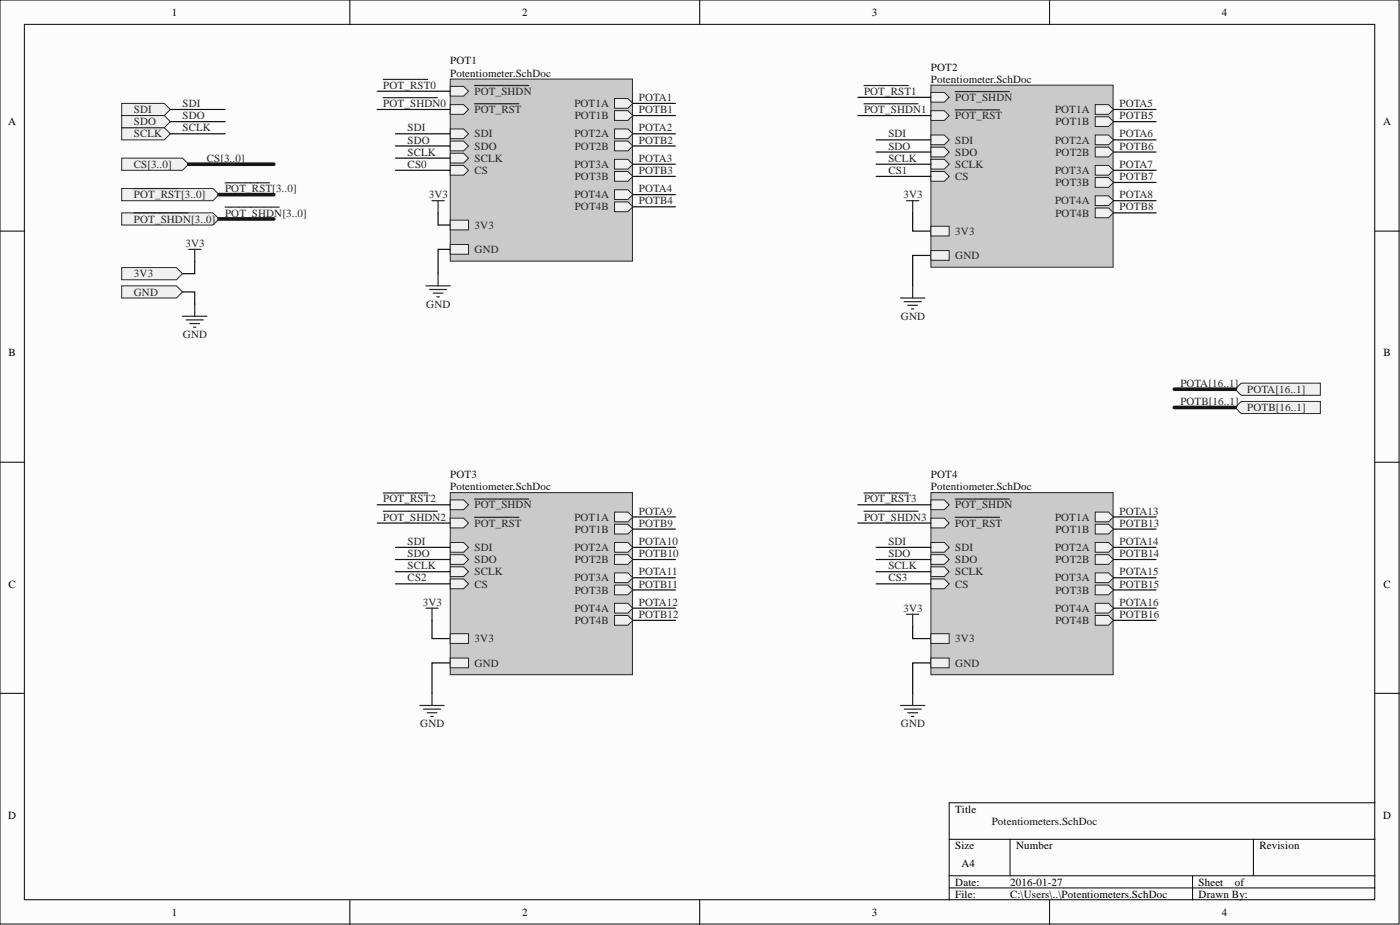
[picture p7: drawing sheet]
<svg xmlns="http://www.w3.org/2000/svg" width="292mm" height="193mm" viewBox="0 0 292 193" stroke-linecap="round" stroke-linejoin="round" font-family="sans-serif">
<defs><g id="words">
<g font-size="2.3">
<text x="35.9" y="3.3">1</text>
<text x="108.9" y="3.3">2</text>
<text x="181.9" y="3.3">3</text>
<text x="254.9" y="3.3">4</text>
<text x="1.7" y="26.1">A</text>
<text x="288.6" y="26.1">A</text>
<text x="1.8" y="74.4">B</text>
<text x="288.7" y="74.4">B</text>
<text x="1.8" y="122.6">C</text>
<text x="288.7" y="122.6">C</text>
<text x="1.7" y="170.8">D</text>
<text x="199.3" y="169.5">Title</text>
<text x="288.6" y="170.8">D</text>
<text x="199.3" y="177.1">Size</text>
<text x="212" y="177.1">Number</text>
<text x="262.8" y="177.1">Revision</text>
<text x="199.3" y="184.7">Date:</text>
<text x="200.6" y="180.9">A4</text>
<text x="210.7" y="184.7">2016-01-27</text>
<text x="250.1" y="184.7">Sheet</text>
<text x="257.7" y="184.7">of</text>
<text x="35.9" y="191.1">1</text>
<text x="108.9" y="191.1">2</text>
<text x="181.9" y="191.1">3</text>
<text x="199.3" y="187.3">File:</text>
<text x="210.7" y="187.3">C:\Users\..\Potentiometers.SchDoc</text>
<text x="250.1" y="187.3">Drawn By:</text>
<text x="254.9" y="191.1">4</text>
</g>
<g font-size="2.3" fill="#0e0e0e">
<text x="93.9" y="13.5">POT1</text>
<text x="93.9" y="16">Potentiometer.SchDoc</text>
<text x="194.2" y="14.7">POT2</text>
<text x="194.2" y="17.3">Potentiometer.SchDoc</text>
<text x="93.9" y="99.7">POT3</text>
<text x="194.2" y="99.7">POT4</text>
<text x="93.9" y="102.3">Potentiometer.SchDoc</text>
<text x="194.2" y="102.3">Potentiometer.SchDoc</text>
<text x="206.9" y="172">Potentiometers.SchDoc</text>
</g>
<g font-size="2.3" fill="#262626">
<text x="27.9" y="23.6">SDI</text>
<text x="38.1" y="22.3">SDI</text>
<text x="80" y="18.5">POT_RST0</text>
<text x="80" y="22.3">POT_SHDN0</text>
<text x="99" y="23.6">POT_RST</text>
<text x="99" y="19.8">POT_SHDN</text>
<text x="119.8" y="22.3">POT1A</text>
<text x="133.3" y="21.1">POTA1</text>
<text x="133.3" y="23.6">POTB1</text>
<text x="180.3" y="19.8">POT_RST1</text>
<text x="180.3" y="23.6">POT_SHDN1</text>
<text x="199.3" y="21.1">POT_SHDN</text>
<text x="220.1" y="23.6">POT1A</text>
<text x="233.6" y="22.3">POTA5</text>
<text x="27.9" y="28.7">SCLK</text>
<text x="27.9" y="26.1">SDO</text>
<text x="38.1" y="24.9">SDO</text>
<text x="38.1" y="27.4">SCLK</text>
<text x="85.1" y="27.4">SDI</text>
<text x="85.1" y="29.9">SDO</text>
<text x="99" y="28.7">SDI</text>
<text x="119.8" y="28.7">POT2A</text>
<text x="119.9" y="24.9">POT1B</text>
<text x="133.3" y="27.4">POTA2</text>
<text x="133.3" y="29.9">POTB2</text>
<text x="185.3" y="28.7">SDI</text>
<text x="199.3" y="29.9">SDI</text>
<text x="199.3" y="24.9">POT_RST</text>
<text x="220.1" y="29.9">POT2A</text>
<text x="220.2" y="26.1">POT1B</text>
<text x="233.6" y="28.7">POTA6</text>
<text x="233.6" y="24.9">POTB5</text>
<text x="27.9" y="35">CS[3..0]</text>
<text x="43.2" y="33.8">CS[3..0]</text>
<text x="85.1" y="32.5">SCLK</text>
<text x="85.1" y="35">CS0</text>
<text x="99" y="33.8">SCLK</text>
<text x="99" y="31.2">SDO</text>
<text x="119.8" y="35">POT3A</text>
<text x="119.9" y="31.2">POT2B</text>
<text x="133.3" y="33.8">POTA3</text>
<text x="185.3" y="31.2">SDO</text>
<text x="185.3" y="33.8">SCLK</text>
<text x="199.3" y="35">SCLK</text>
<text x="199.3" y="32.5">SDO</text>
<text x="220.2" y="32.5">POT2B</text>
<text x="233.6" y="35">POTA7</text>
<text x="233.6" y="31.2">POTB6</text>
<text x="27.9" y="41.4">POT_RST[3..0]</text>
<text x="47" y="40.1">POT_RST[3..0]</text>
<text x="89.5" y="41.4">3V3</text>
<text x="99" y="36.3">CS</text>
<text x="119.8" y="41.4">POT4A</text>
<text x="119.9" y="37.6">POT3B</text>
<text x="133.3" y="36.3">POTB3</text>
<text x="133.3" y="40.1">POTA4</text>
<text x="185.3" y="36.3">CS1</text>
<text x="188.5" y="41.4">3V3</text>
<text x="199.3" y="37.6">CS</text>
<text x="220.1" y="36.3">POT3A</text>
<text x="220.2" y="38.8">POT3B</text>
<text x="233.6" y="41.4">POTA8</text>
<text x="233.6" y="37.6">POTB7</text>
<text x="27.9" y="46.4">POT_SHDN[3..0]</text>
<text x="47" y="45.2">POT_SHDN[3..0]</text>
<text x="99" y="47.7">3V3</text>
<text x="119.9" y="43.9">POT4B</text>
<text x="133.3" y="42.6">POTB4</text>
<text x="220.1" y="42.6">POT4A</text>
<text x="220.2" y="45.2">POT4B</text>
<text x="233.6" y="43.9">POTB8</text>
<text x="38.7" y="51.5">3V3</text>
<text x="99" y="52.8">GND</text>
<text x="199.3" y="49">3V3</text>
<text x="27.9" y="57.9">3V3</text>
<text x="199.3" y="54.1">GND</text>
<text x="27.9" y="61.7">GND</text>
<text x="88.9" y="64.2">GND</text>
<text x="38.2" y="70.5">GND</text>
<text x="188" y="66.7">GND</text>
<text x="246.3" y="80.7">POTA[16..1]</text>
<text x="260.2" y="82">POTA[16..1]</text>
<text x="246.3" y="84.5">POTB[16..1]</text>
<text x="260.2" y="85.8">POTB[16..1]</text>
<text x="80" y="104.8">POT_RST2</text>
<text x="99" y="106.1">POT_SHDN</text>
<text x="133.3" y="107.3">POTA9</text>
<text x="180.3" y="104.8">POT_RST3</text>
<text x="199.3" y="106.1">POT_SHDN</text>
<text x="233.6" y="107.3">POTA13</text>
<text x="80" y="108.6">POT_SHDN2</text>
<text x="85.1" y="113.7">SDI</text>
<text x="99" y="109.9">POT_RST</text>
<text x="119.8" y="108.6">POT1A</text>
<text x="119.9" y="111.1">POT1B</text>
<text x="133.3" y="113.7">POTA10</text>
<text x="133.3" y="109.9">POTB9</text>
<text x="180.3" y="108.6">POT_SHDN3</text>
<text x="185.3" y="113.7">SDI</text>
<text x="199.3" y="109.9">POT_RST</text>
<text x="220.1" y="108.6">POT1A</text>
<text x="220.2" y="111.1">POT1B</text>
<text x="233.6" y="113.7">POTA14</text>
<text x="233.6" y="109.9">POTB13</text>
<text x="85.1" y="116.2">SDO</text>
<text x="85.1" y="118.8">SCLK</text>
<text x="99" y="114.9">SDI</text>
<text x="99" y="117.5">SDO</text>
<text x="119.8" y="114.9">POT2A</text>
<text x="119.9" y="117.5">POT2B</text>
<text x="133.3" y="116.2">POTB10</text>
<text x="185.3" y="116.2">SDO</text>
<text x="185.3" y="118.8">SCLK</text>
<text x="199.3" y="114.9">SDI</text>
<text x="199.3" y="117.5">SDO</text>
<text x="220.1" y="114.9">POT2A</text>
<text x="220.2" y="117.5">POT2B</text>
<text x="233.6" y="116.2">POTB14</text>
<text x="85.1" y="121.3">CS2</text>
<text x="99" y="120">SCLK</text>
<text x="99" y="122.6">CS</text>
<text x="119.8" y="121.3">POT3A</text>
<text x="119.9" y="123.8">POT3B</text>
<text x="133.3" y="120">POTA11</text>
<text x="133.3" y="122.6">POTB11</text>
<text x="185.3" y="121.3">CS3</text>
<text x="199.3" y="120">SCLK</text>
<text x="199.3" y="122.6">CS</text>
<text x="220.1" y="121.3">POT3A</text>
<text x="220.2" y="123.8">POT3B</text>
<text x="233.6" y="120">POTA15</text>
<text x="233.6" y="122.6">POTB15</text>
<text x="88.2" y="126.4">3V3</text>
<text x="119.8" y="127.6">POT4A</text>
<text x="119.9" y="130.2">POT4B</text>
<text x="133.3" y="126.4">POTA12</text>
<text x="133.3" y="128.9">POTB12</text>
<text x="188.5" y="127.6">3V3</text>
<text x="220.1" y="127.6">POT4A</text>
<text x="220.2" y="130.2">POT4B</text>
<text x="233.6" y="126.4">POTA16</text>
<text x="233.6" y="128.9">POTB16</text>
<text x="99" y="134">3V3</text>
<text x="199.3" y="134">3V3</text>
<text x="99" y="139.1">GND</text>
<text x="199.3" y="139.1">GND</text>
<text x="87.7" y="151.7">GND</text>
<text x="188" y="151.7">GND</text>
</g>
</g></defs>
<g fill="#fcfcfc" stroke="#000" stroke-width=".21">
<path d="M0 0h291.9v192.8h-291.9z"/>
<path d="M5.1 5.1h281.7v182.6h-281.7z"/>
</g>
<g fill="none" stroke="#000" stroke-width=".21">
<path d="M73 0v5.1M146 0v5.1M219 0v5.1M0 48.2h5.1M286.9 48.2h5.1M0 96.4h5.1M286.9 96.4h5.1M0 144.6h5.1M286.9 144.6h5.1M198 175.1h88.9M210.7 175.1v7.6M261.5 175.1v7.6"/>
<path d="M286.9 167.5h-88.9v20.3M73 187.8v5.1M146 187.8v5.1M198 182.7h88.9M198 185.2h88.9M219 187.8v5.1M248.8 182.7v5.1"/>
</g>
<g fill="#f0f0f0" stroke="#262626" stroke-width=".21">
<path d="M25.4 21.6h8.9l1.2 1.2-1.2 1.3h-8.9z" fill-rule="evenodd"/>
<path d="M25.4 26.6h8.9l1.2 1.3-1.2 1.3h-8.9z" fill-rule="evenodd"/>
<path d="M25.4 33h12.7l1.3 1.3-1.3 1.2h-12.7z" fill-rule="evenodd"/>
<path d="M257.7 81.2l1.3-1.3h16.5v2.6h-16.5z" fill-rule="evenodd"/>
<path d="M257.7 85l1.3-1.3h16.5v2.6h-16.5z" fill-rule="evenodd"/>
<path d="M25.4 24.1h8.9l1.2 1.3-1.2 1.2h-8.9z" fill-rule="evenodd"/>
</g>
<path d="M93.9 16.5h38.1v38h-38.1z" fill="#cacaca" stroke="#262626" stroke-width=".21"/>
<path d="M93.9 26.9h2.8l1.1 1-1.1 1h-2.8z" fill-rule="evenodd" fill="#f0f0f0"/>
<path d="M93.9 26.9h2.8l1.1 1-1.1 1h-2.8z" fill="none" stroke="#262626" stroke-width=".21"/>
<path d="M93.9 32h2.8l1.1 1-1.1 1h-2.8z" fill-rule="evenodd" fill="#f0f0f0"/>
<path d="M93.9 32h2.8l1.1 1-1.1 1h-2.8z" fill="none" stroke="#262626" stroke-width=".21"/>
<path d="M93.9 34.5h2.8l1.1 1-1.1 1h-2.8z" fill-rule="evenodd" fill="#f0f0f0"/>
<path d="M93.9 34.5h2.8l1.1 1-1.1 1h-2.8z" fill="none" stroke="#262626" stroke-width=".21"/>
<path d="M128.2 20.6h2.8l1 1-1 1h-2.8z" fill-rule="evenodd" fill="#f0f0f0"/>
<path d="M128.2 20.6h2.8l1 1-1 1h-2.8z" fill="none" stroke="#262626" stroke-width=".21"/>
<path d="M128.2 23.1h2.8l1 1-1 1h-2.8z" fill-rule="evenodd" fill="#f0f0f0"/>
<path d="M128.2 23.1h2.8l1 1-1 1h-2.8z" fill="none" stroke="#262626" stroke-width=".21"/>
<path d="M128.2 26.9h2.8l1 1-1 1h-2.8z" fill-rule="evenodd" fill="#f0f0f0"/>
<path d="M128.2 26.9h2.8l1 1-1 1h-2.8z" fill="none" stroke="#262626" stroke-width=".21"/>
<path d="M128.2 29.4h2.8l1 1.1-1 1h-2.8z" fill-rule="evenodd" fill="#f0f0f0"/>
<path d="M128.2 29.4h2.8l1 1.1-1 1h-2.8z" fill="none" stroke="#262626" stroke-width=".21"/>
<path d="M128.2 33.2h2.8l1 1.1-1 1h-2.8z" fill-rule="evenodd" fill="#f0f0f0"/>
<path d="M128.2 33.2h2.8l1 1.1-1 1h-2.8z" fill="none" stroke="#262626" stroke-width=".21"/>
<path d="M128.2 35.8h2.8l1 1-1 1h-2.8z" fill-rule="evenodd" fill="#f0f0f0"/>
<path d="M128.2 35.8h2.8l1 1-1 1h-2.8z" fill="none" stroke="#262626" stroke-width=".21"/>
<path d="M128.2 39.6h2.8l1 1-1 1h-2.8z" fill-rule="evenodd" fill="#f0f0f0"/>
<path d="M128.2 39.6h2.8l1 1-1 1h-2.8z" fill="none" stroke="#262626" stroke-width=".21"/>
<path d="M128.2 42.1h2.8l1 1-1 1.1h-2.8z" fill-rule="evenodd" fill="#f0f0f0"/>
<path d="M128.2 42.1h2.8l1 1-1 1.1h-2.8z" fill="none" stroke="#262626" stroke-width=".21"/>
<path d="M93.9 45.9h3.9v2.1h-3.9z" fill-rule="evenodd" fill="#f0f0f0"/>
<path d="M93.9 45.9h3.9v2.1h-3.9z" fill="none" stroke="#262626" stroke-width=".21"/>
<path d="M93.9 51h3.9v2h-3.9z" fill-rule="evenodd" fill="#f0f0f0"/>
<path d="M93.9 51h3.9v2h-3.9z" fill="none" stroke="#262626" stroke-width=".21"/>
<path d="M93.9 21.8h2.8l1.1 1-1.1 1.1h-2.8z" fill-rule="evenodd" fill="#f0f0f0"/>
<path d="M93.9 21.8h2.8l1.1 1-1.1 1.1h-2.8z" fill="none" stroke="#262626" stroke-width=".21"/>
<path d="M99 21.6h1.2M100.3 21.6h1.5M101.9 21.6h1.3M103.3 21.6h3.6M107 21.6h1.3" fill="none" stroke="#262626" stroke-width=".25"/>
<path d="M93.9 29.4h2.8l1.1 1.1-1.1 1h-2.8z" fill-rule="evenodd" fill="#f0f0f0"/>
<path d="M93.9 29.4h2.8l1.1 1.1-1.1 1h-2.8z" fill="none" stroke="#262626" stroke-width=".21"/>
<path d="M93.9 18h2.8l1.1 1-1.1 1h-2.8z" fill-rule="evenodd" fill="#f0f0f0"/>
<path d="M93.9 18h2.8l1.1 1-1.1 1h-2.8z" fill="none" stroke="#262626" stroke-width=".21"/>
<g fill="none" stroke="#262626" stroke-width=".25">
<path d="M99 17.8h1.2M100.3 17.8h1.5M101.9 17.8h1.3M103.3 17.8h2.1M105.5 17.8h1.6M107.1 17.8h1.6M108.8 17.8h1.5M88.9 59.6h5M90.1 41.9h2.6M91.4 41.9v2.5M91.4 57.1v2.5M189.2 41.9h2.5"/>
<path d="M190.4 41.9v2.5M190.4 59.6v2.6M89.6 60.4h3.6M90.4 61.2h2M91.1 61.9h.6M187.9 62.2h5.1M188.6 62.9h3.6M189.4 63.7h2M190.2 64.5h.5M88.9 126.9h2.5M90.1 126.9v2.5M189.2 128.1h2.5"/>
<path d="M190.4 128.1v2.6M87.6 147.2h5.1M88.4 147.9h3.5M89.1 148.7h2M89.9 149.5h.5M90.1 144.6v2.6M187.9 147.2h5.1M188.6 147.9h3.6M189.4 148.7h2M190.2 149.5h.5M190.4 144.6v2.6"/>
</g>
<path d="M132 24.1h8.9M132 21.6h8.9M91.4 44.4v2.5h2.5M93.9 52h-2.5v5.1M190.4 44.4v3.8h3.8M194.2 53.3h-3.8v6.3M90.1 129.4v3.8h3.8M93.9 138.3h-3.8v6.3M190.4 130.7v2.5h3.8M194.2 138.3h-3.8v6.3" fill="none" stroke="#0e0e0e" stroke-width=".25"/>
<path d="M245 81.2h12.7M245 85h12.7" fill="none" stroke="#0e0e0e" stroke-width=".76"/>
<g fill="#f0f0f0" stroke="#262626" stroke-width=".21">
<path d="M25.4 55.8h11.4l1.3 1.3-1.3 1.3h-11.4z" fill-rule="evenodd"/>
<path d="M25.4 59.6h11.4l1.3 1.3-1.3 1.3h-11.4z" fill-rule="evenodd"/>
</g>
<path d="M39.4 52h2.5M40.6 52v2.6M38.1 66h5.1M38.8 66.7h3.6M39.6 67.5h2M40.4 68.3h.5M40.6 63.4v2.6" fill="none" stroke="#262626" stroke-width=".25"/>
<path d="M40.6 54.6v2.5h-2.5M38.1 60.9h2.5v2.5" fill="none" stroke="#0e0e0e" stroke-width=".25"/>
<path d="M194.2 17.8h38v38h-38z" fill="#cacaca" stroke="#262626" stroke-width=".21"/>
<path d="M194.2 28.2h2.8l1 1-1 1h-2.8z" fill-rule="evenodd" fill="#f0f0f0"/>
<path d="M194.2 28.2h2.8l1 1-1 1h-2.8z" fill="none" stroke="#262626" stroke-width=".21"/>
<path d="M194.2 33.2h2.8l1 1.1-1 1h-2.8z" fill-rule="evenodd" fill="#f0f0f0"/>
<path d="M194.2 33.2h2.8l1 1.1-1 1h-2.8z" fill="none" stroke="#262626" stroke-width=".21"/>
<path d="M194.2 35.8h2.8l1 1-1 1h-2.8z" fill-rule="evenodd" fill="#f0f0f0"/>
<path d="M194.2 35.8h2.8l1 1-1 1h-2.8z" fill="none" stroke="#262626" stroke-width=".21"/>
<path d="M228.5 21.8h2.8l1 1-1 1.1h-2.8z" fill-rule="evenodd" fill="#f0f0f0"/>
<path d="M228.5 21.8h2.8l1 1-1 1.1h-2.8z" fill="none" stroke="#262626" stroke-width=".21"/>
<path d="M228.5 24.4h2.8l1 1-1 1h-2.8z" fill-rule="evenodd" fill="#f0f0f0"/>
<path d="M228.5 24.4h2.8l1 1-1 1h-2.8z" fill="none" stroke="#262626" stroke-width=".21"/>
<path d="M228.5 28.2h2.8l1 1-1 1h-2.8z" fill-rule="evenodd" fill="#f0f0f0"/>
<path d="M228.5 28.2h2.8l1 1-1 1h-2.8z" fill="none" stroke="#262626" stroke-width=".21"/>
<path d="M228.5 30.7h2.8l1 1-1 1h-2.8z" fill-rule="evenodd" fill="#f0f0f0"/>
<path d="M228.5 30.7h2.8l1 1-1 1h-2.8z" fill="none" stroke="#262626" stroke-width=".21"/>
<path d="M228.5 34.5h2.8l1 1-1 1h-2.8z" fill-rule="evenodd" fill="#f0f0f0"/>
<path d="M228.5 34.5h2.8l1 1-1 1h-2.8z" fill="none" stroke="#262626" stroke-width=".21"/>
<path d="M228.5 37h2.8l1 1.1-1 1h-2.8z" fill-rule="evenodd" fill="#f0f0f0"/>
<path d="M228.5 37h2.8l1 1.1-1 1h-2.8z" fill="none" stroke="#262626" stroke-width=".21"/>
<path d="M228.5 40.9h2.8l1 1-1 1h-2.8z" fill-rule="evenodd" fill="#f0f0f0"/>
<path d="M228.5 40.9h2.8l1 1-1 1h-2.8z" fill="none" stroke="#262626" stroke-width=".21"/>
<path d="M228.5 43.4h2.8l1 1-1 1h-2.8z" fill-rule="evenodd" fill="#f0f0f0"/>
<path d="M228.5 43.4h2.8l1 1-1 1h-2.8z" fill="none" stroke="#262626" stroke-width=".21"/>
<path d="M194.2 47.2h3.8v2h-3.8z" fill-rule="evenodd" fill="#f0f0f0"/>
<path d="M194.2 47.2h3.8v2h-3.8z" fill="none" stroke="#262626" stroke-width=".21"/>
<path d="M194.2 52.3h3.8v2h-3.8z" fill-rule="evenodd" fill="#f0f0f0"/>
<path d="M194.2 52.3h3.8v2h-3.8z" fill="none" stroke="#262626" stroke-width=".21"/>
<path d="M194.2 23.1h2.8l1 1-1 1h-2.8z" fill-rule="evenodd" fill="#f0f0f0"/>
<path d="M194.2 23.1h2.8l1 1-1 1h-2.8z" fill="none" stroke="#262626" stroke-width=".21"/>
<path d="M199.3 22.9h1.2M200.6 22.9h1.5M202.2 22.9h1.3M203.5 22.9h3.7M207.3 22.9h1.3" fill="none" stroke="#262626" stroke-width=".25"/>
<path d="M194.2 30.7h2.8l1 1-1 1h-2.8z" fill-rule="evenodd" fill="#f0f0f0"/>
<path d="M194.2 30.7h2.8l1 1-1 1h-2.8z" fill="none" stroke="#262626" stroke-width=".21"/>
<path d="M194.2 19.3h2.8l1 1-1 1h-2.8z" fill-rule="evenodd" fill="#f0f0f0"/>
<path d="M194.2 19.3h2.8l1 1-1 1h-2.8z" fill="none" stroke="#262626" stroke-width=".21"/>
<path d="M199.3 19.1h1.2M200.6 19.1h1.5M202.2 19.1h1.3M203.5 19.1h2.2M205.8 19.1h1.6M207.4 19.1h1.6M209.1 19.1h1.5" fill="none" stroke="#262626" stroke-width=".25"/>
<path d="M93.9 102.8h38.1v38h-38.1z" fill="#cacaca" stroke="#262626" stroke-width=".21"/>
<path d="M93.9 113.2h2.8l1.1 1-1.1 1h-2.8z" fill-rule="evenodd" fill="#f0f0f0"/>
<path d="M93.9 113.2h2.8l1.1 1-1.1 1h-2.8z" fill="none" stroke="#262626" stroke-width=".21"/>
<path d="M93.9 118.2h2.8l1.1 1.1-1.1 1h-2.8z" fill-rule="evenodd" fill="#f0f0f0"/>
<path d="M93.9 118.2h2.8l1.1 1.1-1.1 1h-2.8z" fill="none" stroke="#262626" stroke-width=".21"/>
<path d="M93.9 120.8h2.8l1.1 1-1.1 1h-2.8z" fill-rule="evenodd" fill="#f0f0f0"/>
<path d="M93.9 120.8h2.8l1.1 1-1.1 1h-2.8z" fill="none" stroke="#262626" stroke-width=".21"/>
<path d="M128.2 106.8h2.8l1 1-1 1.1h-2.8z" fill-rule="evenodd" fill="#f0f0f0"/>
<path d="M128.2 106.8h2.8l1 1-1 1.1h-2.8z" fill="none" stroke="#262626" stroke-width=".21"/>
<path d="M128.2 109.4h2.8l1 1-1 1h-2.8z" fill-rule="evenodd" fill="#f0f0f0"/>
<path d="M128.2 109.4h2.8l1 1-1 1h-2.8z" fill="none" stroke="#262626" stroke-width=".21"/>
<path d="M128.2 113.2h2.8l1 1-1 1h-2.8z" fill-rule="evenodd" fill="#f0f0f0"/>
<path d="M128.2 113.2h2.8l1 1-1 1h-2.8z" fill="none" stroke="#262626" stroke-width=".21"/>
<path d="M128.2 115.7h2.8l1 1-1 1h-2.8z" fill-rule="evenodd" fill="#f0f0f0"/>
<path d="M128.2 115.7h2.8l1 1-1 1h-2.8z" fill="none" stroke="#262626" stroke-width=".21"/>
<path d="M128.2 119.5h2.8l1 1-1 1h-2.8z" fill-rule="evenodd" fill="#f0f0f0"/>
<path d="M128.2 119.5h2.8l1 1-1 1h-2.8z" fill="none" stroke="#262626" stroke-width=".21"/>
<path d="M128.2 122.1h2.8l1 1-1 1h-2.8z" fill-rule="evenodd" fill="#f0f0f0"/>
<path d="M128.2 122.1h2.8l1 1-1 1h-2.8z" fill="none" stroke="#262626" stroke-width=".21"/>
<path d="M128.2 125.9h2.8l1 1-1 1h-2.8z" fill-rule="evenodd" fill="#f0f0f0"/>
<path d="M128.2 125.9h2.8l1 1-1 1h-2.8z" fill="none" stroke="#262626" stroke-width=".21"/>
<path d="M128.2 128.4h2.8l1 1-1 1h-2.8z" fill-rule="evenodd" fill="#f0f0f0"/>
<path d="M128.2 128.4h2.8l1 1-1 1h-2.8z" fill="none" stroke="#262626" stroke-width=".21"/>
<path d="M93.9 132.2h3.9v2h-3.9z" fill-rule="evenodd" fill="#f0f0f0"/>
<path d="M93.9 132.2h3.9v2h-3.9z" fill="none" stroke="#262626" stroke-width=".21"/>
<path d="M93.9 137.3h3.9v2h-3.9z" fill-rule="evenodd" fill="#f0f0f0"/>
<path d="M93.9 137.3h3.9v2h-3.9z" fill="none" stroke="#262626" stroke-width=".21"/>
<path d="M93.9 108.1h2.8l1.1 1-1.1 1h-2.8z" fill-rule="evenodd" fill="#f0f0f0"/>
<path d="M93.9 108.1h2.8l1.1 1-1.1 1h-2.8z" fill="none" stroke="#262626" stroke-width=".21"/>
<path d="M99 107.9h1.2M100.3 107.9h1.5M101.9 107.9h1.3M103.3 107.9h3.6M107 107.9h1.3" fill="none" stroke="#262626" stroke-width=".25"/>
<path d="M93.9 115.7h2.8l1.1 1-1.1 1h-2.8z" fill-rule="evenodd" fill="#f0f0f0"/>
<path d="M93.9 115.7h2.8l1.1 1-1.1 1h-2.8z" fill="none" stroke="#262626" stroke-width=".21"/>
<path d="M93.9 104.3h2.8l1.1 1-1.1 1h-2.8z" fill-rule="evenodd" fill="#f0f0f0"/>
<path d="M93.9 104.3h2.8l1.1 1-1.1 1h-2.8z" fill="none" stroke="#262626" stroke-width=".21"/>
<path d="M99 104.1h1.2M100.3 104.1h1.5M101.9 104.1h1.3M103.3 104.1h2.1M105.5 104.1h1.6M107.1 104.1h1.6M108.8 104.1h1.5" fill="none" stroke="#262626" stroke-width=".25"/>
<path d="M194.2 102.8h38v38h-38z" fill="#cacaca" stroke="#262626" stroke-width=".21"/>
<path d="M194.2 113.2h2.8l1 1-1 1h-2.8z" fill-rule="evenodd" fill="#f0f0f0"/>
<path d="M194.2 113.2h2.8l1 1-1 1h-2.8z" fill="none" stroke="#262626" stroke-width=".21"/>
<path d="M194.2 118.2h2.8l1 1.1-1 1h-2.8z" fill-rule="evenodd" fill="#f0f0f0"/>
<path d="M194.2 118.2h2.8l1 1.1-1 1h-2.8z" fill="none" stroke="#262626" stroke-width=".21"/>
<path d="M194.2 120.8h2.8l1 1-1 1h-2.8z" fill-rule="evenodd" fill="#f0f0f0"/>
<path d="M194.2 120.8h2.8l1 1-1 1h-2.8z" fill="none" stroke="#262626" stroke-width=".21"/>
<path d="M228.5 106.8h2.8l1 1-1 1.1h-2.8z" fill-rule="evenodd" fill="#f0f0f0"/>
<path d="M228.5 106.8h2.8l1 1-1 1.1h-2.8z" fill="none" stroke="#262626" stroke-width=".21"/>
<path d="M228.5 109.4h2.8l1 1-1 1h-2.8z" fill-rule="evenodd" fill="#f0f0f0"/>
<path d="M228.5 109.4h2.8l1 1-1 1h-2.8z" fill="none" stroke="#262626" stroke-width=".21"/>
<path d="M228.5 113.2h2.8l1 1-1 1h-2.8z" fill-rule="evenodd" fill="#f0f0f0"/>
<path d="M228.5 113.2h2.8l1 1-1 1h-2.8z" fill="none" stroke="#262626" stroke-width=".21"/>
<path d="M228.5 115.7h2.8l1 1-1 1h-2.8z" fill-rule="evenodd" fill="#f0f0f0"/>
<path d="M228.5 115.7h2.8l1 1-1 1h-2.8z" fill="none" stroke="#262626" stroke-width=".21"/>
<path d="M228.5 119.5h2.8l1 1-1 1h-2.8z" fill-rule="evenodd" fill="#f0f0f0"/>
<path d="M228.5 119.5h2.8l1 1-1 1h-2.8z" fill="none" stroke="#262626" stroke-width=".21"/>
<path d="M228.5 122.1h2.8l1 1-1 1h-2.8z" fill-rule="evenodd" fill="#f0f0f0"/>
<path d="M228.5 122.1h2.8l1 1-1 1h-2.8z" fill="none" stroke="#262626" stroke-width=".21"/>
<path d="M228.5 125.9h2.8l1 1-1 1h-2.8z" fill-rule="evenodd" fill="#f0f0f0"/>
<path d="M228.5 125.9h2.8l1 1-1 1h-2.8z" fill="none" stroke="#262626" stroke-width=".21"/>
<path d="M228.5 128.4h2.8l1 1-1 1h-2.8z" fill-rule="evenodd" fill="#f0f0f0"/>
<path d="M228.5 128.4h2.8l1 1-1 1h-2.8z" fill="none" stroke="#262626" stroke-width=".21"/>
<path d="M194.2 132.2h3.8v2h-3.8z" fill-rule="evenodd" fill="#f0f0f0"/>
<path d="M194.2 132.2h3.8v2h-3.8z" fill="none" stroke="#262626" stroke-width=".21"/>
<path d="M194.2 137.3h3.8v2h-3.8z" fill-rule="evenodd" fill="#f0f0f0"/>
<path d="M194.2 137.3h3.8v2h-3.8z" fill="none" stroke="#262626" stroke-width=".21"/>
<path d="M194.2 108.1h2.8l1 1-1 1h-2.8z" fill-rule="evenodd" fill="#f0f0f0"/>
<path d="M194.2 108.1h2.8l1 1-1 1h-2.8z" fill="none" stroke="#262626" stroke-width=".21"/>
<path d="M199.3 107.9h1.2M200.6 107.9h1.5M202.2 107.9h1.3M203.5 107.9h3.7M207.3 107.9h1.3" fill="none" stroke="#262626" stroke-width=".25"/>
<path d="M194.2 115.7h2.8l1 1-1 1h-2.8z" fill-rule="evenodd" fill="#f0f0f0"/>
<path d="M194.2 115.7h2.8l1 1-1 1h-2.8z" fill="none" stroke="#262626" stroke-width=".21"/>
<path d="M194.2 104.3h2.8l1 1-1 1h-2.8z" fill-rule="evenodd" fill="#f0f0f0"/>
<path d="M194.2 104.3h2.8l1 1-1 1h-2.8z" fill="none" stroke="#262626" stroke-width=".21"/>
<path d="M199.3 104.1h1.2M200.6 104.1h1.5M202.2 104.1h1.3M203.5 104.1h2.2M205.8 104.1h1.6M207.4 104.1h1.6M209.1 104.1h1.5" fill="none" stroke="#262626" stroke-width=".25"/>
<g fill="none" stroke="#0e0e0e" stroke-width=".25">
<path d="M132 30.5h8.9M132 27.9h8.9M132 36.8h8.9M132 34.3h8.9M232.3 22.8h8.9M232.3 25.4h8.9M232.3 29.2h8.9M232.3 31.7h8.9M232.3 35.5h8.9M232.3 38.1h8.9M132 43.1h8.9M132 40.6h8.9"/>
<path d="M232.3 41.9h8.9M232.3 44.4h8.9M132 107.8h8.9M132 110.4h8.9M132 114.2h8.9M132 116.7h8.9M232.3 107.8h8.9M232.3 110.4h8.9M232.3 114.2h8.9M232.3 116.7h8.9M132 120.5h8.9M132 123.1h8.9"/>
<path d="M132 126.9h8.9M132 129.4h8.9M232.3 120.5h8.9M232.3 123.1h8.9M232.3 126.9h8.9M232.3 129.4h8.9"/>
</g>
<path d="M25.4 44.4h19l1.3 1.3-1.3 1.2h-19z" fill-rule="evenodd" fill="#f0f0f0" stroke="#262626" stroke-width=".21"/>
<path d="M27.9 44.4h1.2M29.2 44.4h1.5M30.8 44.4h1.3M32.2 44.4h2.2M34.5 44.4h1.5M36.1 44.4h1.5M37.7 44.4h1.5" fill="none" stroke="#262626" stroke-width=".25"/>
<path d="M25.4 39.3h19l1.3 1.3-1.3 1.3h-19z" fill-rule="evenodd" fill="#f0f0f0" stroke="#262626" stroke-width=".21"/>
<g fill="none" stroke="#262626" stroke-width=".25">
<path d="M80 16.6h1.2M81.2 16.6h1.6M82.9 16.6h1.2M84.2 16.6h3.6M88 16.6h1.2M180.3 17.8h1.2M181.5 17.8h1.6M183.2 17.8h1.2M184.5 17.8h3.6M188.2 17.8h1.3M27.9 39.3h1.2M29.2 39.3h1.5"/>
<path d="M30.8 39.3h1.3M32.2 39.3h3.6M35.9 39.3h1.3M47 38.1h1.2M48.2 38.1h1.6M49.9 38.1h1.2M51.2 38.1h3.6M54.9 38.1h1.3M80 20.4h1.2M81.2 20.4h1.6M82.9 20.4h1.2M84.2 20.4h2.2"/>
<path d="M86.5 20.4h1.5M88.1 20.4h1.5M89.7 20.4h1.6M180.3 21.6h1.2M181.5 21.6h1.6M183.2 21.6h1.2M184.5 21.6h2.2M186.8 21.6h1.5M188.4 21.6h1.5M190 21.6h1.5M47 43.2h1.2M48.2 43.2h1.6"/>
<path d="M49.9 43.2h1.2M51.2 43.2h2.2M53.5 43.2h1.5M55.1 43.2h1.5M56.7 43.2h1.5M80 102.8h1.2M80 106.7h1.2M81.2 102.8h1.6M81.2 106.7h1.6M82.9 102.8h1.2M82.9 106.7h1.2M84.2 102.8h3.6"/>
<path d="M84.2 106.7h2.2M86.5 106.7h1.5M88 102.8h1.2M88.1 106.7h1.5M89.7 106.7h1.6M180.3 102.8h1.2M180.3 106.7h1.2M181.5 102.8h1.6M181.5 106.7h1.6M183.2 102.8h1.2M183.2 106.7h1.2M184.5 102.8h3.6"/>
<path d="M184.5 106.7h2.2M186.8 106.7h1.5M188.2 102.8h1.3M188.4 106.7h1.5M190 106.7h1.5"/>
</g>
<g fill="none" stroke="#0e0e0e" stroke-width=".25">
<path d="M78.7 19h15.2M35.5 22.8h11.5M35.5 25.4h11.5M35.5 27.9h11.5M78.7 22.8h15.2M82.5 27.9h11.4M82.5 30.5h11.4M82.5 33h11.4M82.5 35.5h11.4M179 24.1h15.2M179 20.3h15.2M182.8 29.2h11.4"/>
<path d="M182.8 31.7h11.4M182.8 34.3h11.4M182.8 36.8h11.4M78.7 109.1h15.2M78.7 105.3h15.2M82.5 114.2h11.4M82.5 116.7h11.4M82.5 119.3h11.4M179 109.1h15.2M179 105.3h15.2M182.8 114.2h11.4M182.8 116.7h11.4"/>
<path d="M182.8 119.3h11.4M82.5 121.8h11.4M182.8 121.8h11.4"/>
</g>
<path d="M39.4 34.3h17.7M45.7 40.6h11.4M45.7 45.7h11.4" fill="none" stroke="#0e0e0e" stroke-width=".76"/>
<use href="#words"/>
</svg>
